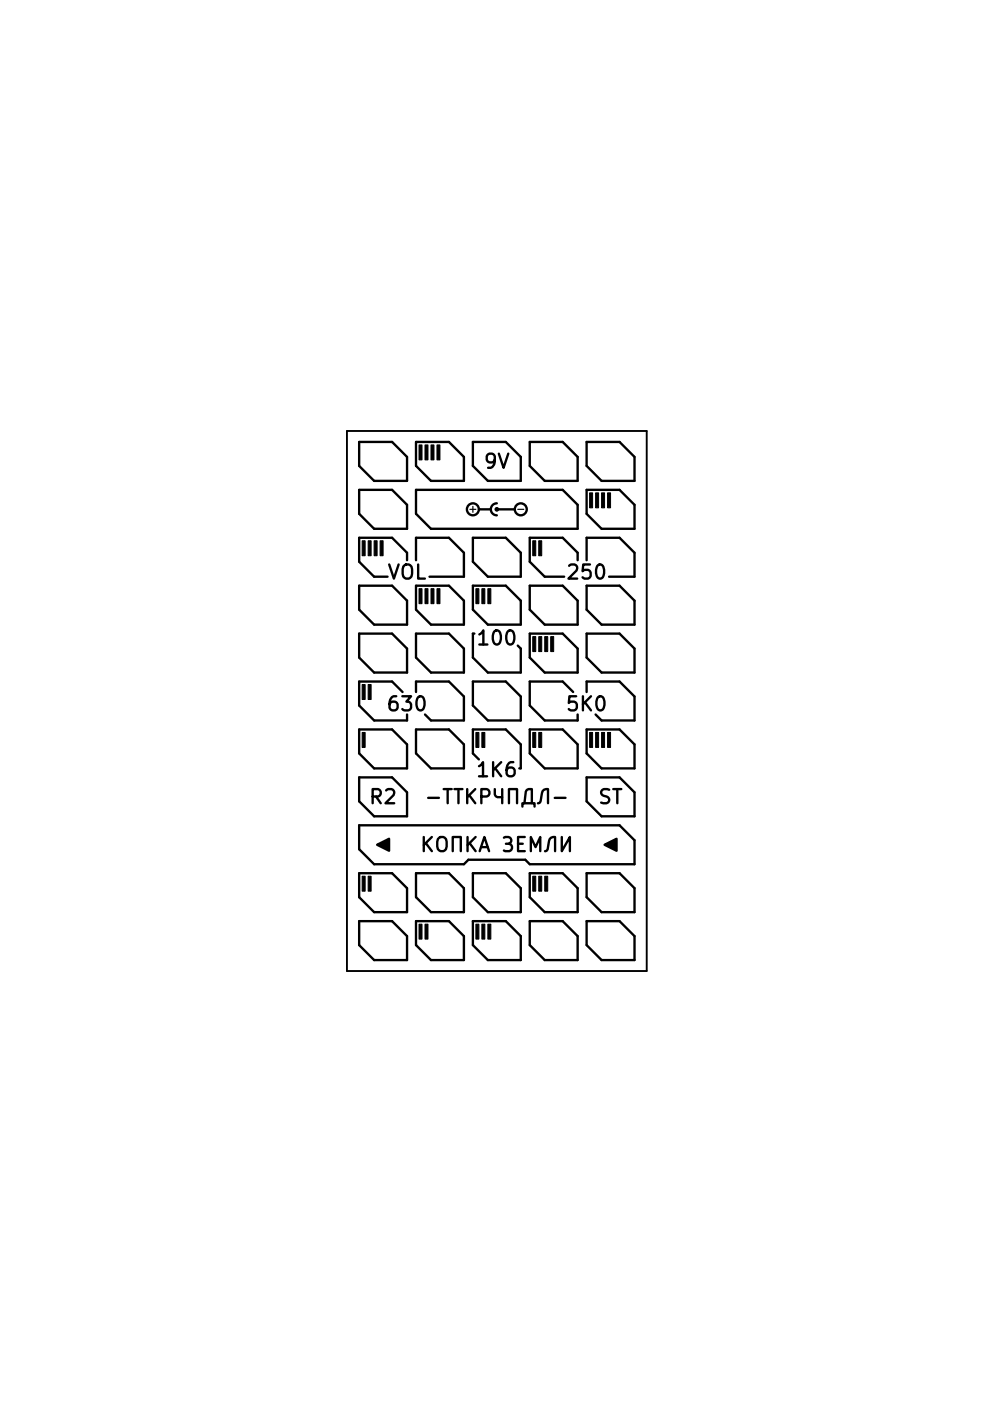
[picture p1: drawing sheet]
<svg xmlns="http://www.w3.org/2000/svg" width="210mm" height="297mm" viewBox="0 0 210 297" stroke-linecap="round" stroke-linejoin="round" font-family="sans-serif">
<defs><g id="words">
<g font-size="4.2">
<text x="102.9" y="99.3">9V</text>
<text x="82.1" y="122.8">VOL</text>
<text x="121" y="122.8">250</text>
<text x="101.9" y="136.8">100</text>
<text x="82.9" y="150.8">630</text>
<text x="120.6" y="150.8">5K0</text>
<text x="101.6" y="164.7">1K6</text>
<text x="78.6" y="170.4">R2</text>
<text x="126.9" y="170.4">ST</text>
</g>
</g></defs>
<g fill="none" stroke="#000" stroke-width=".5">
<path d="M76.2 93.7h7l3.2 3.2v5.1h-7l-3.2-3.2zM88.3 93.7h6.9l3.2 3.2v5.1h-7l-3.1-3.2zM100.3 93.7h7l3.2 3.2v5.1h-7l-3.2-3.2zM112.4 93.7h7l3.2 3.2v5.1h-7l-3.2-3.2zM124.5 93.7h6.9l3.2 3.2v5.1h-7l-3.1-3.2zM76.2 103.9h7l3.2 3.1v5.1h-7l-3.2-3.2zM86.4 118.8v-1.6l-3.2-3.2h-7v5.1l3.2 3.2h2.8M88.3 118.8v-4.8h6.9l3.2 3.2v5.1h-7.3M88.3 103.9h31.1l3.2 3.1v5.1h-31.2l-3.1-3.2zM100.3 114h7l3.2 3.2v5.1h-7l-3.2-3.2zM101.6 108h2.5M105.4 106.7a1.27 1.27 0 0 0-1.3 1.3 1.27 1.27 0 0 0 1.3 1.3"/>
<path d="M105.4 108h3.8M122.6 118.8v-1.6l-3.2-3.2h-7v5.1l3.2 3.2h4.1M124.5 118.8v-4.8h6.9l3.2 3.2v5.1h-5.4M124.5 103.9h6.9l3.2 3.1v5.1h-7l-3.1-3.2zM76.2 124.2h7l3.2 3.2v5h-7l-3.2-3.1zM76.2 134.3h7l3.2 3.2v5.1h-7l-3.2-3.2zM88.3 124.2h6.9l3.2 3.2v5h-7l-3.1-3.1zM88.3 134.3h6.9l3.2 3.2v5.1h-7l-3.1-3.2zM100.3 124.2h7l3.2 3.2v5h-7l-3.2-3.1zM100.6 134.3h-.3v5.1l3.2 3.2h7v-5.1l-.6-.6M112.4 124.2h7l3.2 3.2v5h-7l-3.2-3.1zM112.4 134.3h7l3.2 3.2v5.1h-7l-3.2-3.2z"/>
<path d="M124.5 124.2h6.9l3.2 3.2v5h-7l-3.1-3.1zM124.5 134.3h6.9l3.2 3.2v5.1h-7l-3.1-3.2zM76.2 154.7h7l3.2 3.1v5.1h-7l-3.2-3.2zM85.4 146.7l-2.2-2.2h-7v5.1l3.2 3.2h7v-1.3M88.3 154.7h6.9l3.2 3.1v5.1h-7l-3.1-3.2zM88.3 146.7v-2.2h6.9l3.2 3.2v5.1h-7l-1.2-1.3M100.3 144.5h7l3.2 3.2v5.1h-7l-3.2-3.2zM112.4 154.7h7l3.2 3.1v5.1h-7l-3.2-3.2zM121.6 146.7l-2.2-2.2h-7v5.1l3.2 3.2h7v-1.3M124.5 146.7v-2.2h6.9l3.2 3.2v5.1h-7l-1.2-1.3M124.5 154.7h6.9l3.2 3.1v5.1h-7l-3.1-3.2zM76.2 164.8h7l3.2 3.2v5.1h-7l-3.2-3.2z"/>
<path d="M76.2 175h55.2l3.2 3.2v5h-22.2l-1-.9h-12l-1 .9h-19l-3.2-3.1zM89.9 177.5v3M90.3 178.7l1.3 1.8M90.8 169.2h2.3M91.6 177.5l-1.7 1.7M92.9 177.9a1.01 1.01 0 0 1 1.2-.4 1.01 1.01 0 0 1 .7 1v1a1 1 0 0 1-1 1 1 1 0 0 1-1-1zM94.1 167.3h1.7M95 167.3v3M96.4 167.3h1.7M97.3 167.3v3M99.1 167.3v3M99.2 177.5v3"/>
<path d="M99.6 168.6l1.2 1.7M99.6 178.7l1.3 1.8M100.8 167.3l-1.7 1.7M100.9 177.5l-1.7 1.7M101.6 161l-1.3-1.3v-5h7l3.2 3.1v5.1M102.1 179.6h1.4M102.1 168.9h1.2a.81 .81 0 0 0 .6-.8 .81 .81 0 0 0-.6-.8h-1.2v3M105 167.3v1.1l.1 .3 .5 .3h1M106.6 167.3v3M106.9 177.6l1-.1a.73 .73 0 0 1 .6 .7 .73 .73 0 0 1-.6 .7 .8 .8 0 0 1 .8 .7 .8 .8 0 0 1-.6 .9h-.9l-.3-.2M107.3 178.9h.6M108 170.3v-3h1.7v3"/>
<path d="M109.9 178.9h1M110.8 171v-.7h2.6v.7M111.3 170.3l.3-2.4 .5-.6h.7v3M111.3 177.5h-1.4v3h1.4M114.1 170.3l.5-.1 .1-.3 .3-1.7a1.01 1.01 0 0 1 1.3-.9v3M117.7 169.2h2.3M119.2 177.5v3l1.7-3v3M124.5 164.8h6.9l3.2 3.2v5.1h-7l-3.1-3.2zM76.2 195.3h7l3.2 3.2v5.1h-7l-3.2-3.2zM76.2 185.1h7l3.2 3.2v5.1h-7l-3.2-3.2zM88.3 195.3h6.9l3.2 3.2v5.1h-7l-3.1-3.2zM88.3 185.1h6.9l3.2 3.2v5.1h-7l-3.1-3.2z"/>
<path d="M96.1 180.5v-3h1.7v3M100.3 195.3h7l3.2 3.2v5.1h-7l-3.2-3.2zM100.3 185.1h7l3.2 3.2v5.1h-7l-3.2-3.2zM101.8 180.5l1-3 1 3M112.4 195.3h7l3.2 3.2v5.1h-7l-3.2-3.2zM112.4 185.1h7l3.2 3.2v5.1h-7l-3.2-3.2zM112.6 180.5v-3l1 2.1 1-2.1v3M115.6 180.5l.5-.2 .1-.3 .3-1.7a1.01 1.01 0 0 1 1.3-.8v3M124.5 195.3h6.9l3.2 3.2v5.1h-7l-3.1-3.2zM124.5 185.1h6.9l3.2 3.2v5.1h-7l-3.1-3.2z"/>
<circle cx="100.3" cy="108" r="1.27"/>
<circle cx="105.4" cy="108" r=".25"/>
<circle cx="110.5" cy="108" r="1.27"/>
</g>
<g fill="#000" stroke="#000" stroke-width=".21">
<path d="M88.9 94.3h.6v3.2h-.6zM90.2 94.3h.6v3.2h-.6zM91.4 94.3h.7v3.2h-.7zM92.7 94.3h.6v3.2h-.6zM76.8 114.7h.7v3.1h-.7zM78.1 114.7h.6v3.1h-.6zM79.4 114.7h.6v3.1h-.6zM80.6 114.7h.7v3.1h-.7zM113 114.7h.7v3.1h-.7zM114.3 114.7h.6v3.1h-.6zM125.1 104.5h.6v3.2h-.6zM126.4 104.5h.6v3.2h-.6z"/>
<path d="M127.6 104.5h.7v3.2h-.7zM128.9 104.5h.6v3.2h-.6zM88.9 124.8h.6v3.2h-.6zM90.2 124.8h.6v3.2h-.6zM91.4 124.8h.7v3.2h-.7zM92.7 124.8h.6v3.2h-.6zM101 124.8h.6v3.2h-.6zM102.2 124.8h.7v3.2h-.7zM103.5 124.8h.6v3.2h-.6zM113 135h.7v3.1h-.7zM114.3 135h.6v3.1h-.6zM115.6 135h.6v3.1h-.6z"/>
<path d="M116.8 135h.7v3.1h-.7zM76.8 145.1h.7v3.2h-.7zM76.8 155.3h.7v3.2h-.7zM78.1 145.1h.6v3.2h-.6zM101 155.3h.6v3.2h-.6zM102.2 155.3h.7v3.2h-.7zM113 155.3h.7v3.2h-.7zM114.3 155.3h.6v3.2h-.6zM125.1 155.3h.6v3.2h-.6zM126.4 155.3h.6v3.2h-.6zM127.6 155.3h.7v3.2h-.7zM128.9 155.3h.6v3.2h-.6z"/>
<path d="M76.8 185.8h.7v3.1h-.7zM78.1 185.8h.6v3.1h-.6zM88.9 195.9h.6v3.2h-.6zM90.2 195.9h.6v3.2h-.6zM101 195.9h.6v3.2h-.6zM102.2 195.9h.7v3.2h-.7zM103.5 195.9h.6v3.2h-.6zM113 185.8h.7v3.1h-.7zM114.3 185.8h.6v3.1h-.6zM115.6 185.8h.6v3.1h-.6z"/>
</g>
<path d="M99.7 108h1.3M100.3 107.4v1.2M109.9 108h1.2" fill="none" stroke="#000" stroke-width=".25"/>
<path d="M73.6 91.4h63.6v114.5h-63.6z" fill="none" stroke="#000" stroke-width=".4"/>
<path d="M80 179.1l2.5-1.3v2.6zM128.3 179.1l2.5-1.3v2.6z" fill="#000" stroke="#000" stroke-width=".5"/>
<use href="#words"/>
</svg>
